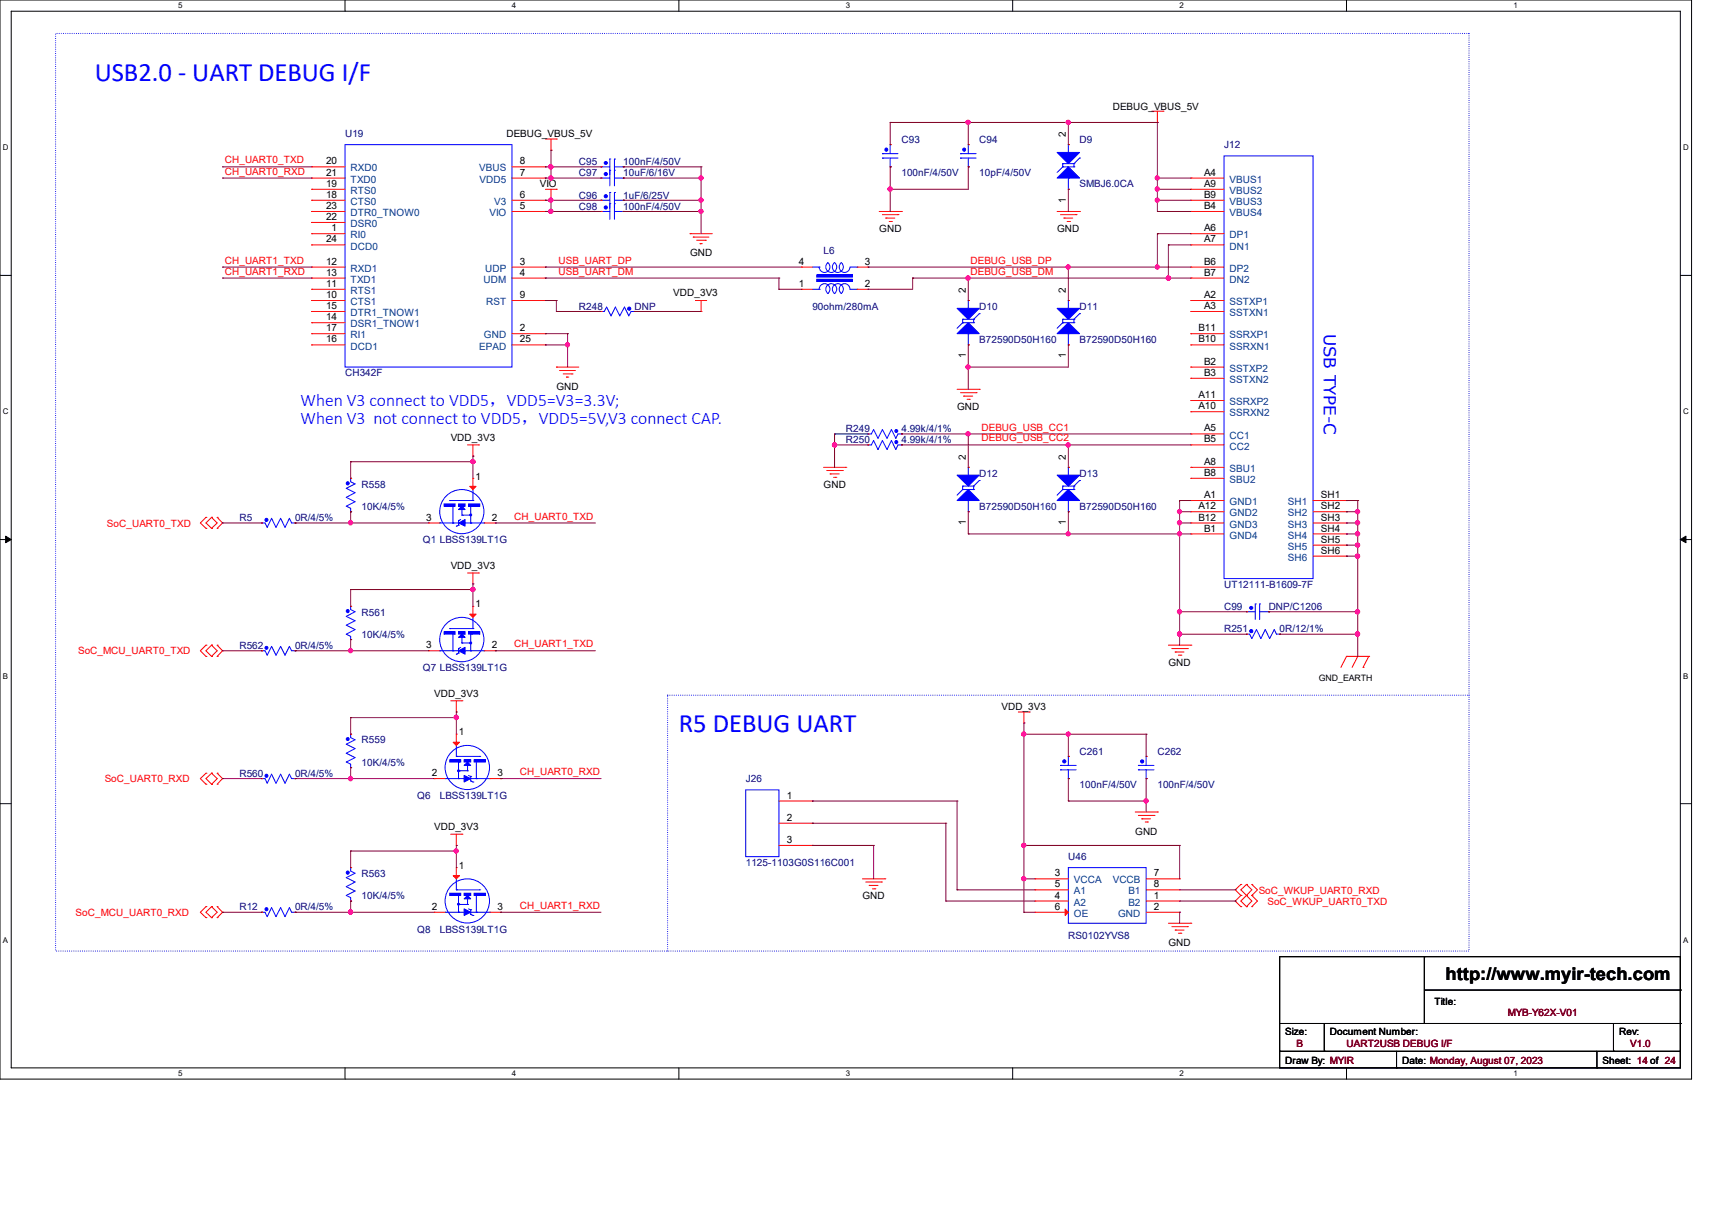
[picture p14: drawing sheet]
<svg xmlns="http://www.w3.org/2000/svg" width="297mm" height="210mm" viewBox="0 0 297 210" stroke-linecap="round" stroke-linejoin="round" font-family="sans-serif">
<defs><g id="words">
<g font-size="4.6" fill="#00f">
<text x="16.4" y="14.1">USB2.0 - UART DEBUG I/F</text>
<text x="117.8" y="127">R5 DEBUG UART</text>
</g>
<g font-size="3" fill="#00f">
<text x="52.2" y="70.5">When V3 connect to VDD5，VDD5=V3=3.3V;</text>
<text x="52.2" y="73.5">When V3 not connect to VDD5，VDD5=5V,V3 connect CAP.</text>
</g>
<text font-size="3" x="250.8" y="170">http://www.myir-tech.com</text>
<text font-size="2.9" fill="#00f" x="229.7" y="57.9" transform="rotate(90 229.7 57.9)">USB TYPE-C</text>
<g font-size="1.7" fill="#000080">
<text x="59.9" y="23.8">U19</text>
<text x="100.4" y="28.7">C95</text>
<text x="108.1" y="28.7">100nF/4/50V</text>
<text x="156.4" y="24.8">C93</text>
<text x="169.9" y="24.8">C94</text>
<text x="187.3" y="24.8">D9</text>
<text x="212.3" y="25.7">J12</text>
<text x="100.4" y="30.6">C97</text>
<text x="100.4" y="34.5">C96</text>
<text x="108.1" y="30.6">10uF/6/16V</text>
<text x="108.1" y="34.5">1uF/6/25V</text>
<text x="156.4" y="30.6">100nF/4/50V</text>
<text x="169.9" y="30.6">10pF/4/50V</text>
<text x="187.3" y="32.5">SMBJ6.0CA</text>
<text x="100.4" y="36.4">C98</text>
<text x="108.1" y="36.4">100nF/4/50V</text>
<text x="142.9" y="44.1">L6</text>
<text x="100.4" y="53.8">R248</text>
<text x="110.1" y="53.8">DNP</text>
<text x="140.9" y="53.8">90ohm/280mA</text>
<text x="169.9" y="53.8">D10</text>
<text x="187.3" y="53.8">D11</text>
<text x="169.9" y="59.5">B72590D50H160</text>
<text x="187.3" y="59.5">B72590D50H160</text>
<text x="59.9" y="65.3">CH342F</text>
<text x="146.7" y="76.9">R250</text>
<text x="146.7" y="75">R249</text>
<text x="156.4" y="76.9">4.99k/4/1%</text>
<text x="156.4" y="75">4.99k/4/1%</text>
<text x="169.9" y="82.7">D12</text>
<text x="187.3" y="82.7">D13</text>
<text x="62.7" y="84.6">R558</text>
<text x="62.7" y="88.5">10K/4/5%</text>
<text x="169.9" y="88.5">B72590D50H160</text>
<text x="187.3" y="88.5">B72590D50H160</text>
<text x="41.5" y="90.4">R5</text>
<text x="51.2" y="90.4">0R/4/5%</text>
<text x="73.4" y="94.3">Q1 LBSS139LT1G</text>
<text x="62.7" y="106.8">R561</text>
<text x="212.3" y="105.9">C99</text>
<text x="212.3" y="102">UT12111-B1609-7F</text>
<text x="220.1" y="105.9">DNP/C1206</text>
<text x="41.5" y="112.6">R562</text>
<text x="51.2" y="112.6">0R/4/5%</text>
<text x="62.7" y="110.7">10K/4/5%</text>
<text x="212.3" y="109.7">R251</text>
<text x="222" y="109.7">0R/12/1%</text>
<text x="73.4" y="116.5">Q7 LBSS139LT1G</text>
<text x="62.7" y="129">R559</text>
<text x="187.3" y="131">C261</text>
<text x="200.8" y="131">C262</text>
<text x="41.5" y="134.8">R560</text>
<text x="51.2" y="134.8">0R/4/5%</text>
<text x="62.7" y="132.9">10K/4/5%</text>
<text x="129.4" y="135.8">J26</text>
<text x="187.3" y="136.7">100nF/4/50V</text>
<text x="200.8" y="136.7">100nF/4/50V</text>
<text x="72.4" y="138.7">Q6</text>
<text x="76.3" y="138.7">LBSS139LT1G</text>
<text x="185.3" y="149.3">U46</text>
<text x="62.7" y="152.2">R563</text>
<text x="129.4" y="150.3">1125-1103G0S116C001</text>
<text x="41.5" y="158">R12</text>
<text x="51.2" y="158">0R/4/5%</text>
<text x="62.7" y="156">10K/4/5%</text>
<text x="72.4" y="161.8">Q8</text>
<text x="76.3" y="161.8">LBSS139LT1G</text>
<text x="185.3" y="163">RS0102YVS8</text>
</g>
<g font-size="1.7">
<text x="87.8" y="23.8">DEBUG_VBUS_5V</text>
<text x="184.9" y="23.7" transform="rotate(-90 184.9 23.7)">2</text>
<text x="193" y="19">DEBUG_VBUS_5V</text>
<text x="56.6" y="28.5">20</text>
<text x="90.2" y="28.5">8</text>
<text x="56.6" y="34.3">18</text>
<text x="56.6" y="32.4">19</text>
<text x="56.6" y="30.5">21</text>
<text x="90.2" y="34.3">6</text>
<text x="90.2" y="30.5">7</text>
<text x="93.6" y="32.5">VIO</text>
<text x="184.9" y="35.2" transform="rotate(-90 184.9 35.2)">1</text>
<text x="208.9" y="30.5">A4</text>
<text x="208.9" y="32.4">A9</text>
<text x="208.9" y="34.3">B9</text>
<text x="56.6" y="38.2">22</text>
<text x="56.6" y="36.3">23</text>
<text x="57.5" y="40.1">1</text>
<text x="90.2" y="36.3">5</text>
<text x="152.5" y="40.2">GND</text>
<text x="183.4" y="40.2">GND</text>
<text x="208.9" y="40.1">A6</text>
<text x="208.9" y="36.3">B4</text>
<text x="56.6" y="45.9">12</text>
<text x="56.6" y="47.8">13</text>
<text x="56.6" y="42.1">24</text>
<text x="90.2" y="45.9">3</text>
<text x="90.2" y="47.8">4</text>
<text x="119.7" y="44.5">GND</text>
<text x="138.6" y="45.9">4</text>
<text x="150" y="45.9">3</text>
<text x="208.9" y="42.1">A7</text>
<text x="208.9" y="47.8">B7</text>
<text x="208.9" y="45.9">B6</text>
<text x="56.6" y="51.7">10</text>
<text x="56.6" y="49.8">11</text>
<text x="56.6" y="53.6">15</text>
<text x="90.2" y="51.7">9</text>
<text x="116.8" y="51.4">VDD_3V3</text>
<text x="138.6" y="49.8">1</text>
<text x="150" y="49.8">2</text>
<text x="167.6" y="50.8" transform="rotate(-90 167.6 50.8)">2</text>
<text x="184.9" y="50.8" transform="rotate(-90 184.9 50.8)">2</text>
<text x="208.9" y="51.7">A2</text>
<text x="208.9" y="53.6">A3</text>
<text x="56.6" y="55.6">14</text>
<text x="56.6" y="59.4">16</text>
<text x="56.6" y="57.5">17</text>
<text x="90.2" y="57.5">2</text>
<text x="90.2" y="59.4">25</text>
<text x="207.9" y="57.5">B11</text>
<text x="207.9" y="59.4">B10</text>
<text x="167.6" y="62.2" transform="rotate(-90 167.6 62.2)">1</text>
<text x="184.9" y="62.2" transform="rotate(-90 184.9 62.2)">1</text>
<text x="208.9" y="65.2">B3</text>
<text x="208.9" y="63.3">B2</text>
<text x="96.5" y="67.6">GND</text>
<text x="166" y="71.1">GND</text>
<text x="207.9" y="69.1">A11</text>
<text x="207.9" y="71">A10</text>
<text x="78.2" y="76.5">VDD_3V3</text>
<text x="208.9" y="74.9">A5</text>
<text x="208.9" y="76.8">B5</text>
<text x="82.5" y="83.2">1</text>
<text x="167.6" y="79.8" transform="rotate(-90 167.6 79.8)">2</text>
<text x="184.9" y="79.8" transform="rotate(-90 184.9 79.8)">2</text>
<text x="208.9" y="80.7">A8</text>
<text x="208.9" y="82.6">B8</text>
<text x="142.9" y="84.6">GND</text>
<text x="207.9" y="88.4">A12</text>
<text x="208.9" y="86.4">A1</text>
<text x="229.2" y="86.4">SH1</text>
<text x="229.2" y="88.4">SH2</text>
<text x="74" y="90.3">3</text>
<text x="85.3" y="90.3">2</text>
<text x="167.6" y="91.1" transform="rotate(-90 167.6 91.1)">1</text>
<text x="184.9" y="91.1" transform="rotate(-90 184.9 91.1)">1</text>
<text x="207.9" y="90.3">B12</text>
<text x="208.9" y="92.2">B1</text>
<text x="229.2" y="90.3">SH3</text>
<text x="229.2" y="92.2">SH4</text>
<text x="229.2" y="94.2">SH5</text>
<text x="78.2" y="98.7">VDD_3V3</text>
<text x="229.2" y="96.1">SH6</text>
<text x="82.5" y="105.4">1</text>
<text x="74" y="112.5">3</text>
<text x="85.3" y="112.5">2</text>
<text x="202.7" y="115.5">GND</text>
<text x="75.3" y="120.9">VDD_3V3</text>
<text x="173.7" y="123.2">VDD_3V3</text>
<text x="79.6" y="127.6">1</text>
<text x="74.9" y="134.7">2</text>
<text x="86.3" y="134.7">3</text>
<text x="136.5" y="138.6">1</text>
<text x="136.5" y="142.5">2</text>
<text x="75.3" y="144.1">VDD_3V3</text>
<text x="136.5" y="146.3">3</text>
<text x="196.9" y="144.9">GND</text>
<text x="79.6" y="150.8">1</text>
<text x="183" y="154">5</text>
<text x="183" y="152.1">3</text>
<text x="183" y="156">4</text>
<text x="200.2" y="154">8</text>
<text x="200.2" y="152.1">7</text>
<text x="200.2" y="156">1</text>
<text x="74.9" y="157.9">2</text>
<text x="86.3" y="157.9">3</text>
<text x="149.6" y="156">GND</text>
<text x="183" y="157.9">6</text>
<text x="200.2" y="157.9">2</text>
<text x="202.7" y="164.2">GND</text>
<text x="223" y="179.6">Size:</text>
<text x="230.7" y="179.6">Document Number:</text>
<text x="248.8" y="174.4">Title:</text>
<text x="280.9" y="179.6">Rev:</text>
<text x="223" y="184.6">Draw By: MYIR</text>
<text x="243.2" y="184.6">Date: Monday, August 07, 2023</text>
<text x="278" y="184.6">Sheet: 14 of 24</text>
</g>
<g font-size="1.7" fill="#f00">
<text x="39" y="28.4">CH_UART0_TXD</text>
<text x="39" y="30.3">CH_UART0_RXD</text>
<text x="39" y="45.8">CH_UART1_TXD</text>
<text x="39" y="47.7">CH_UART1_RXD</text>
<text x="96.9" y="45.8">USB_UART_DP</text>
<text x="96.9" y="47.7">USB_UART_DM</text>
<text x="168.4" y="45.8">DEBUG_USB_DP</text>
<text x="168.4" y="47.7">DEBUG_USB_DM</text>
<text x="170.3" y="74.7">DEBUG_USB_CC1</text>
<text x="170.3" y="76.6">DEBUG_USB_CC2</text>
<text x="18.5" y="91.4">SoC_UART0_TXD</text>
<text x="89.2" y="90.2">CH_UART0_TXD</text>
<text x="13.5" y="113.6">SoC_MCU_UART0_TXD</text>
<text x="89.2" y="112.4">CH_UART1_TXD</text>
<text x="18.2" y="135.8">SoC_UART0_RXD</text>
<text x="90.2" y="134.5">CH_UART0_RXD</text>
<text x="218.4" y="155.1">SoC_WKUP_UART0_RXD</text>
<text x="13.1" y="159">SoC_MCU_UART0_RXD</text>
<text x="90.2" y="157.7">CH_UART1_RXD</text>
<text x="219.9" y="157">SoC_WKUP_UART0_TXD</text>
</g>
<g font-size="1.7" fill="#004080">
<text x="60.8" y="29.8">RXD0</text>
<text x="83.1" y="29.8">VBUS</text>
<text x="60.8" y="35.6">CTS0</text>
<text x="60.8" y="33.7">RTS0</text>
<text x="60.8" y="31.7">TXD0</text>
<text x="83.2" y="31.7">VDD5</text>
<text x="85.7" y="35.6">V3</text>
<text x="213.3" y="31.7">VBUS1</text>
<text x="213.3" y="33.7">VBUS2</text>
<text x="213.3" y="35.6">VBUS3</text>
<text x="60.8" y="41.4">RI0</text>
<text x="60.8" y="39.4">DSR0</text>
<text x="60.8" y="37.5">DTR0_TNOW0</text>
<text x="84.9" y="37.5">VIO</text>
<text x="213.3" y="41.4">DP1</text>
<text x="213.3" y="37.5">VBUS4</text>
<text x="60.8" y="47.2">RXD1</text>
<text x="60.8" y="43.3">DCD0</text>
<text x="84.2" y="47.2">UDP</text>
<text x="213.3" y="43.3">DN1</text>
<text x="213.3" y="47.2">DP2</text>
<text x="60.8" y="53">CTS1</text>
<text x="60.8" y="51">RTS1</text>
<text x="60.8" y="49.1">TXD1</text>
<text x="83.9" y="49.1">UDM</text>
<text x="84.3" y="53">RST</text>
<text x="213.3" y="49.1">DN2</text>
<text x="213.3" y="53">SSTXP1</text>
<text x="60.8" y="56.8">DSR1_TNOW1</text>
<text x="60.8" y="54.9">DTR1_TNOW1</text>
<text x="60.8" y="58.7">RI1</text>
<text x="83.9" y="58.7">GND</text>
<text x="213.3" y="54.9">SSTXN1</text>
<text x="213.3" y="58.7">SSRXP1</text>
<text x="60.8" y="60.7">DCD1</text>
<text x="83.1" y="60.7">EPAD</text>
<text x="213.3" y="64.5">SSTXP2</text>
<text x="213.3" y="60.7">SSRXN1</text>
<text x="213.3" y="66.5">SSTXN2</text>
<text x="213.3" y="70.3">SSRXP2</text>
<text x="213.3" y="76.1">CC1</text>
<text x="213.3" y="72.3">SSRXN2</text>
<text x="213.3" y="81.9">SBU1</text>
<text x="213.3" y="83.8">SBU2</text>
<text x="213.3" y="78">CC2</text>
<text x="213.3" y="87.7">GND1</text>
<text x="213.3" y="89.6">GND2</text>
<text x="223.4" y="87.7">SH1</text>
<text x="223.4" y="89.6">SH2</text>
<text x="213.3" y="91.6">GND3</text>
<text x="213.3" y="93.5">GND4</text>
<text x="223.4" y="91.6">SH3</text>
<text x="223.4" y="93.5">SH4</text>
<text x="223.4" y="95.4">SH5</text>
<text x="223.4" y="97.3">SH6</text>
<text x="186.3" y="155.2">A1</text>
<text x="186.3" y="153.3">VCCA</text>
<text x="193" y="153.3">VCCB</text>
<text x="195.7" y="155.2">B1</text>
<text x="186.3" y="159.1">OE</text>
<text x="186.3" y="157.2">A2</text>
<text x="194" y="159.1">GND</text>
<text x="195.7" y="157.2">B2</text>
</g>
<g font-size="1.7" fill="#800000">
<text x="261.6" y="176.3">MYB-Y62X-V01</text>
<text x="224.9" y="181.7">B</text>
<text x="233.6" y="181.7">UART2USB DEBUG III///F</text>
<text x="233.6" y="181.7">UART2USB DEBUG</text>
<text x="250.9" y="181.7">F</text>
<text x="282.8" y="181.7">V1.0</text>
</g>
<text font-size="1.5" x="228.8" y="118.2">GND_EARTH</text>
<g font-size="1.4">
<text x="30.9" y="1.4">5</text>
<text x="88.8" y="1.4">4</text>
<text x="146.7" y="1.4">3</text>
<text x="204.6" y="1.4">2</text>
<text x="262.6" y="1.4">1</text>
<text x=".5" y="26.1">D</text>
<text x="292" y="26.1">D</text>
<text x=".5" y="71.9">C</text>
<text x="292" y="71.9">C</text>
<text x=".5" y="117.8">B</text>
<text x="292" y="117.8">B</text>
<text x=".5" y="163.6">A</text>
<text x="292" y="163.6">A</text>
<text x="30.9" y="186.8">5</text>
<text x="88.8" y="186.8">4</text>
<text x="146.7" y="186.8">3</text>
<text x="204.6" y="186.8">2</text>
<text x="262.6" y="186.8">1</text>
</g>
</g></defs>
<g fill="none" stroke="#000" stroke-width=".17">
<path d="M0 0h293.5v187.3h-293.5zM1.9 1.9h289.6v183.4h-289.6zM59.9 0v1.9M117.8 0v1.9M175.7 0v1.9M233.6 0v1.9M0 47.8h1.9M291.5 47.8h2M0 93.6h1.9M1 93l.9 .6-.9 .6zM291.5 93.6l1-.6v1.2zM291.5 93.6h2"/>
<path d="M0 139.5h1.9M291.5 139.5h2M222 166h69.5v19.3h-69.5zM222 177.6h69.5M229.7 177.6v4.9M247.1 166h.1M247.1 166v11.6M247.1 171.8h44.4M279.9 177.6v4.9M291.5 177.6h.1M291.5 171.8h.1M59.9 185.3v2"/>
<path d="M117.8 185.3v2M175.7 185.3v2M222 182.5h.1M222 182.5h69.5M229.7 182.5h.1M233.6 185.3v2M242.3 185.3h.1M242.3 182.5v2.8M277 185.3h.1M277 182.5v2.8M279.9 182.5h.1"/>
</g>
<path d="M1 93l.9 .6-.9 .6zM291.5 93.6l1-.6v1.2z" fill="#000"/>
<path d="M9.7 5.8h245.1v159.3h-245.1zM115.8 120.6h.1M115.8 120.6h139M254.8 120.6h.1M115.8 165.1v-44.5" fill="none" stroke="#00f" stroke-width=".17" stroke-dasharray="0 .3"/>
<g fill="none" stroke="#f00" stroke-width=".17">
<path d="M199.8 19.3h2M200.8 19.3v2M201.8 19.3h.1M94.6 32.9h1.9M94.6 24.1h1.9M95.6 34.8h.1M95.6 26.1h.1M95.6 24.1v2M95.6 32.9v1.9M96.5 32.9h.1M96.5 24.1h.1M152.5 36.7h3.9"/>
<path d="M153.1 37.3h2.7M153.7 37.8h.1M153.7 37.8h1.5M154.3 38.4h.3M154.6 38.4h.1M155.8 37.3h.1M156.4 36.7h.1M183.4 36.7h3.9M184 37.3h2.7M184.6 37.8h.1M184.6 37.8h1.5M185.1 38.4h.4"/>
<path d="M185.5 38.4h.1M186.7 37.3h.1M187.3 36.7h.1M200.8 21.3h.1M119.7 40.6h.1M119.7 40.6h3.9M120.3 41.1h.1M120.3 41.1h2.7M120.6 52.2h.1M120.6 52.2h2M120.9 41.7h1.5M121.5 42.3h.1"/>
<path d="M121.5 42.3h.3M121.6 54.1h.1M121.6 52.2v1.9M122.4 41.7h.1M81.1 77.2h1.9M82 79.2h.1M82 77.2v2M83 77.2h.1M96.5 63.7h.1M96.5 63.7h3.9M97.1 64.3h.1M97.1 64.3h2.7"/>
<path d="M97.7 64.9h1.5M98.3 65.4h.1M98.3 65.4h.4M99.2 64.9h.1M166 67.6h3.9M166.6 68.2h2.7M167.2 68.7h.1M167.2 68.7h1.5M167.8 69.3h.3M168.1 69.3h.1M169.3 68.2h.1M169.9 67.6h.1"/>
<path d="M35.7 89.8h.1M35.7 91.7h.1M35.7 89.8l-.9 1 .9 .9M36.7 91.7h.1M36.7 89.8h.1M36.7 89.8l1 1-1 .9M36.7 89.8l-1 1 1 .9M37.7 89.8h.1M37.7 91.7h.1M37.7 89.8l.9 1-.9 .9M81.1 99.4h1.9M82 99.4v1.9"/>
<path d="M83 99.4h.1M142.9 81.1h3.8M143.4 81.7h2.7M144 82.3h.1M144 82.3h1.6M144.6 82.8h.4M145 82.8h.1M146.1 81.7h.1M146.7 81.1h.1M35.7 112h.1M35.7 113.9h.1M35.7 112l-.9 .9 .9 1"/>
<path d="M36.7 113.9h.1M36.7 112h.1M36.7 112l1 .9-1 1M36.7 112l-1 .9 1 1M37.7 112h.1M37.7 113.9h.1M37.7 112l.9 .9-.9 1M82 101.3h.1M202.7 112h3.9M203.3 112.6h2.7M203.9 113.2h.1M203.9 113.2h1.5"/>
<path d="M204.4 113.7h.5M204.9 113.7h.1M206 112.6h.1M206.6 112h.1M233.6 113.9h.1M233.6 113.9l-1 1.9M233.6 113.9h3.8M235.5 113.9h.1M235.5 113.9l-.9 1.9M236.5 115.8h.1M237.4 113.9h.1M237.4 113.9l-.9 1.9"/>
<path d="M35.7 134.2h.1M35.7 136.1h.1M35.7 134.2l-.9 .9 .9 1M36.7 136.1h.1M36.7 134.2h.1M36.7 134.2l1 .9-1 1M36.7 134.2l-1 .9 1 1M37.7 134.2h.1M37.7 136.1h.1M37.7 134.2l.9 .9-.9 1M78.2 121.6h1.9M79.2 123.6h.1"/>
<path d="M79.2 121.6v2M80.1 121.6h.1M176.7 123.6h1.9M177.6 125.5h.1M177.6 123.6v1.9M178.6 123.6h.1M35.7 157.4h.1M35.7 159.3h.1M35.7 157.4l-.9 .9 .9 1M36.7 159.3h.1M36.7 157.4h.1M36.7 157.4l1 .9-1 1"/>
<path d="M36.7 157.4l-1 .9 1 1M37.7 157.4h.1M37.7 159.3h.1M37.7 157.4l.9 .9-.9 1M78.2 144.8h1.9M79.2 146.7h.1M79.2 144.8v1.9M80.1 144.8h.1M149.6 152.5h3.9M150.2 153.1h2.7M150.8 153.7h.1M150.8 153.7h1.5"/>
<path d="M151.3 154.3h.5M151.8 154.3h.1M152.9 153.1h.1M153.5 152.5h.1M196.9 140.9h3.9M197.5 141.5h2.7M198.1 142.1h.1M198.1 142.1h1.5M198.7 142.7h.4M199.1 142.7h.1M200.2 141.5h.1M200.8 140.9h.1"/>
<path d="M215.3 153.5h.1M215.3 155.4h.1M215.3 157.4h.1M215.3 153.5l-1 .9 1 1M215.3 155.4l-1 1 1 1M216.2 155.4h.1M216.2 153.5h.1M216.2 157.4h.1M216.2 153.5l-.9 .9 .9 1M216.2 153.5l1 .9-1 1M216.2 155.4l-.9 1 .9 1M216.2 155.4l1 1-1 1"/>
<path d="M217.2 153.5h.1M217.2 155.4h.1M217.2 157.4h.1M217.2 153.5l.9 .9-.9 1M217.2 155.4l.9 1-.9 1M202.7 160.2h3.9M203.3 160.8h2.7M203.9 161.4h.1M203.9 161.4h1.5M204.4 162h.5M204.9 162h.1M206 160.8h.1"/>
<path d="M206.6 160.2h.1"/>
</g>
<path d="M104.3 36.7h.1M104.3 36.7h1.5M105.8 35.3h.1M105.8 35.3v2.8M106.6 35.3h.1M106.6 35.3v2.8M106.6 36.7h1.5M108.1 36.7h.1" fill="none" stroke="#00f" stroke-width=".17"/>
<circle cx="105.1" cy="36" r=".28" fill="#00f"/>
<circle cx="105.1" cy="36" r=".28" fill="none" stroke="#00f" stroke-width=".17"/>
<path d="M104.3 36.7h.1M108.1 36.7h.1" fill="none" stroke="#f00" stroke-width=".17"/>
<path d="M183.4 26.5h3.9l-2 1.9z" fill="#00f"/>
<path d="M183.4 26.5h3.9l-2 1.9z" fill="none" stroke="#00f" stroke-width=".17"/>
<path d="M185.3 29l2 1.9h-3.9z" fill="#00f"/>
<g fill="none" stroke="#00f" stroke-width=".17">
<path d="M184.4 29h.1M184.4 28.4h.1M184.4 29l-1 .9M184.4 29h1.9M184.4 28.4h1.9M184.4 28.4v.6M185.3 29l2 1.9h-3.9zM185.3 30.9h.1M185.3 25.1h.1M185.3 25.1v1.4M185.3 30.9v2M186.3 29h.1"/>
<path d="M186.3 28.4h.1M186.3 28.4v.6M187.3 27.4h.1M187.3 27.4l-1 1M216.2 106.2h.1M216.2 106.2h1.6M217.8 104.8h.1M217.8 104.8v2.7M218.5 104.8h.1M218.5 104.8v2.7M218.5 106.2h1.6M220.1 106.2h.1"/>
</g>
<path d="M185.3 32.9h.1M185.3 25.1h.1" fill="none" stroke="#f00" stroke-width=".17"/>
<circle cx="217.1" cy="105.5" r=".27" fill="#00f"/>
<g fill="none" stroke="#00f" stroke-width=".17">
<path d="M60.8 111h.1M60.8 105.2h.1M60.8 105.2v.6l.8 .4-1.5 .8 1.5 .7-1.5 .8 1.5 .8-1.5 .8 .7 .3v.6"/>
<circle cx="217.1" cy="105.5" r=".27"/>
</g>
<path d="M216.2 106.2h.1M220.1 106.2h.1" fill="none" stroke="#f00" stroke-width=".17"/>
<circle cx="60.3" cy="106.1" r=".27" fill="#00f"/>
<g fill="none" stroke="#00f" stroke-width=".17">
<path d="M60.8 156.4h.1M60.8 150.6h.1M60.8 150.6v.6l.8 .4-1.5 .7 1.5 .8-1.5 .8 1.5 .7-1.5 .8 .7 .4v.6"/>
<circle cx="60.3" cy="106.1" r=".27"/>
</g>
<path d="M60.8 105.2h.1M60.8 111h.1" fill="none" stroke="#f00" stroke-width=".17"/>
<circle cx="60.3" cy="151.4" r=".27" fill="#00f"/>
<g fill="none" stroke="#00f" stroke-width=".17">
<path d="M150.6 77.2h.1M150.6 77.2h.6l.4-.7 .7 1.5 .8-1.5 .8 1.5 .7-1.5 .8 1.5 .4-.8h.6M156.4 77.2h.1"/>
<circle cx="60.3" cy="151.4" r=".27"/>
</g>
<path d="M60.8 150.6h.1M60.8 156.4h.1" fill="none" stroke="#f00" stroke-width=".17"/>
<circle cx="155.5" cy="76.7" r=".27" fill="#00f"/>
<g fill="none" stroke="#00f" stroke-width=".17">
<path d="M45.4 90.8h.1M45.4 90.8h.6l.4 .7 .7-1.5 .8 1.5 .8-1.5 .7 1.5 .8-1.5 .4 .8h.6M51.2 90.8h.1"/>
<circle cx="155.5" cy="76.7" r=".27"/>
</g>
<path d="M150.6 77.2h.1M156.4 77.2h.1" fill="none" stroke="#f00" stroke-width=".17"/>
<circle cx="46.2" cy="90.2" r=".27" fill="#00f"/>
<circle cx="46.2" cy="90.2" r=".27" fill="none" stroke="#00f" stroke-width=".17"/>
<path d="M45.4 90.8h.1M51.2 90.8h.1" fill="none" stroke="#f00" stroke-width=".17"/>
<path d="M183.4 53.5h3.9l-2 1.9z" fill="#00f"/>
<path d="M183.4 53.5h3.9l-2 1.9z" fill="none" stroke="#00f" stroke-width=".17"/>
<path d="M183.4 57.9l1.9-1.9 2 1.9z" fill="#00f"/>
<g fill="none" stroke="#00f" stroke-width=".17">
<path d="M183.4 57.9l1.9-1.9 2 1.9zM184.4 56h.1M184.4 55.4h.1M184.4 56l-1 1M184.4 56h1.9M184.4 55.4h1.9M184.4 55.4v.6M185.3 57.9h.1M185.3 52.2h.1M185.3 52.2v1.3M185.3 57.9v2M186.3 56h.1"/>
<path d="M186.3 55.4h.1M186.3 55.4v.6M187.3 54.4h.1M187.3 54.4l-1 1M45.4 135.1h.1M45.4 135.1h.6l.4 .8 .7-1.5 .8 1.5 .8-1.5 .7 1.5 .8-1.5 .4 .7h.6M51.2 135.1h.1"/>
</g>
<path d="M185.3 59.9h.1M185.3 52.2h.1" fill="none" stroke="#f00" stroke-width=".17"/>
<circle cx="46.2" cy="134.6" r=".27" fill="#00f"/>
<g fill="none" stroke="#00f" stroke-width=".17">
<path d="M153.1 27.4h.1M153.1 26.7h.1M153.1 27.4h2.7M153.1 26.7h2.7M154.4 25.1h.1M154.4 29h.1M154.4 25.1v1.6M154.4 27.4v1.6"/>
<circle cx="46.2" cy="134.6" r=".27"/>
</g>
<path d="M45.4 135.1h.1M51.2 135.1h.1" fill="none" stroke="#f00" stroke-width=".17"/>
<circle cx="153.7" cy="26" r=".27" fill="#00f"/>
<g fill="none" stroke="#00f" stroke-width=".17">
<path d="M45.4 112.9h.1M45.4 112.9h.6l.4 .8 .7-1.5 .8 1.5 .8-1.5 .7 1.5 .8-1.5 .4 .7h.6M51.2 112.9h.1"/>
<circle cx="153.7" cy="26" r=".27"/>
</g>
<path d="M154.4 25.1h.1M154.4 29h.1" fill="none" stroke="#f00" stroke-width=".17"/>
<circle cx="46.2" cy="112.4" r=".25" fill="#00f"/>
<g fill="none" stroke="#00f" stroke-width=".17">
<path d="M45.4 158.3h.1M45.4 158.3h.6l.4 .8 .7-1.6 .8 1.6 .8-1.6 .7 1.6 .8-1.6 .4 .8h.6M51.2 158.3h.1"/>
<circle cx="46.2" cy="112.4" r=".25"/>
</g>
<path d="M45.4 112.9h.1M51.2 112.9h.1" fill="none" stroke="#f00" stroke-width=".17"/>
<circle cx="46.2" cy="157.8" r=".27" fill="#00f"/>
<g fill="none" stroke="#00f" stroke-width=".17">
<path d="M104.3 30.9h.1M104.3 30.9h1.5M105.8 29.5h.1M105.8 29.5v2.8M106.6 29.5h.1M106.6 29.5v2.8M106.6 30.9h1.5M108.1 30.9h.1"/>
<circle cx="46.2" cy="157.8" r=".27"/>
</g>
<path d="M45.4 158.3h.1M51.2 158.3h.1" fill="none" stroke="#f00" stroke-width=".17"/>
<circle cx="105.1" cy="30.2" r=".28" fill="#00f"/>
<g fill="none" stroke="#00f" stroke-width=".17">
<path d="M150.6 75.3h.1M150.6 75.3h.6l.4-.8 .7 1.6 .8-1.6 .8 1.6 .7-1.6 .8 1.6 .4-.8h.6M156.4 75.3h.1"/>
<circle cx="105.1" cy="30.2" r=".28"/>
</g>
<path d="M104.3 30.9h.1M108.1 30.9h.1" fill="none" stroke="#f00" stroke-width=".17"/>
<circle cx="155.5" cy="74.8" r=".25" fill="#00f"/>
<g fill="none" stroke="#00f" stroke-width=".17">
<path d="M197.5 133.6h.1M197.5 132.8h.1M197.5 133.6h2.7M197.5 132.8h2.7M198.8 131.3h.1M198.8 135.1h.1M198.8 131.3v1.5M198.8 133.6v1.5"/>
<circle cx="155.5" cy="74.8" r=".25"/>
</g>
<path d="M150.6 75.3h.1M156.4 75.3h.1" fill="none" stroke="#f00" stroke-width=".17"/>
<circle cx="198.1" cy="132.1" r=".28" fill="#00f"/>
<g fill="none" stroke="#00f" stroke-width=".17">
<path d="M104.3 29h.1M104.3 29h1.5M105.8 27.6h.1M105.8 27.6v2.7M106.6 27.6h.1M106.6 27.6v2.7M106.6 29h1.5M108.1 29h.1M140.9 50.2h1.2M140.9 46.4h1.2M141.7 47.7h6.2v.4h-6.2zM141.7 48.5h6.2v.4h-6.2z"/>
<path d="M142.1 50.2a.94 .94 0 0 1 1.4-.9 .94 .94 0 0 1 .1 1.6M142.1 50.2h.1M142.1 46.4a.94 .94 0 0 0 1.4 .8 .94 .94 0 0 0 .1-1.6 .95 .95 0 0 0-.1 1.4 .95 .95 0 0 0 1.4 0 .95 .95 0 0 0-.1-1.4 .95 .95 0 0 0-.1 1.4 .95 .95 0 0 0 1.3 0 .95 .95 0 0 0 0-1.4 .93 .93 0 0 0 .1 1.6 .93 .93 0 0 0 1.3-.8M142.1 46.4h.1M145.9 50.9a.96 .96 0 0 0 .1-1.4 .96 .96 0 0 0-1.4 .1 .96 .96 0 0 0 .2 1.4 .95 .95 0 0 0 .1-1.5 .95 .95 0 0 0-1.4 0 .95 .95 0 0 0 .1 1.5M147.4 50.2a.94 .94 0 0 0-1.3-.9 .94 .94 0 0 0-.1 1.7M147.5 50.2h1.2M147.5 46.4h1.2M148.7 50.2h.1M148.7 46.4h.1"/>
<circle cx="198.1" cy="132.1" r=".28"/>
</g>
<path d="M139 50.2h.1M139 46.4h.1M139 50.2h1.9M139 46.4h1.9M148.7 50.2h1.9M148.7 46.4h1.9M150.6 50.2h.1M150.6 46.4h.1M198.8 131.3h.1M198.8 135.1h.1" fill="none" stroke="#f00" stroke-width=".17"/>
<path d="M141.7 47.9h6.2M141.7 48.7h6.2" fill="none" stroke="#00f" stroke-width=".38"/>
<circle cx="105.1" cy="28.3" r=".27" fill="#00f"/>
<circle cx="105.1" cy="28.3" r=".27" fill="none" stroke="#00f" stroke-width=".17"/>
<path d="M104.3 29h.1M108.1 29h.1" fill="none" stroke="#f00" stroke-width=".17"/>
<path d="M79.5 88.4l.6-.6 .6 .6z" fill="#00f"/>
<path d="M79.5 88.4l.6-.6 .6 .6z" fill="none" stroke="#00f" stroke-width=".17"/>
<circle cx="81.7" cy="89.4" r=".17" fill="#00f"/>
<g fill="none" stroke="#00f" stroke-width=".17">
<path d="M76.3 90.8h.1M76.3 90.8h2.3M78 86.9h.1M78 86.9h4M78.6 90.8h.1M78.6 87.8v3M80.1 89.4h.1M80.1 88.4v1M80.1 89.4h1.4M81.5 89.4h.1M81.7 87.8h.1M81.7 90.8h.1"/>
<path d="M81.7 87.8v1.4M81.7 89.6v1.2M81.7 90.8h2.3M82 86.9h.1M82 85v1.9M84 90.8h.1"/>
<circle cx="80.1" cy="88.8" r="3.8"/>
<circle cx="81.7" cy="89.4" r=".17"/>
</g>
<path d="M77 87.5h2v.3h-2z" fill-rule="evenodd" fill="#00f"/>
<path d="M77 87.5h2v.3h-2z" fill="none" stroke="#00f" stroke-width=".17"/>
<path d="M81.3 87.5h1.9v.3h-1.9z" fill-rule="evenodd" fill="#00f"/>
<path d="M81.3 87.5h1.9v.3h-1.9z" fill="none" stroke="#00f" stroke-width=".17"/>
<path d="M79.5 87.5h1.2v.3h-1.2z" fill-rule="evenodd" fill="#00f"/>
<path d="M79.5 87.5h1.2v.3h-1.2z" fill="none" stroke="#00f" stroke-width=".17"/>
<path d="M79.5 90.8l1.2-.6v1.1z" fill-rule="evenodd" fill="#00f"/>
<path d="M78.6 90.8h.1M78.6 90.8h.9M79.2 91.3h.1M79.5 90.8l1.2-.6v1.1zM79.5 90.3h.1M79.5 91.1h.1M79.5 90.3v.8M79.5 91.1l-.3 .2M79.9 90.2l-.4 .1M80.7 90.8h1M81.7 90.8h.1" fill="none" stroke="#00f" stroke-width=".17"/>
<path d="M81.5 84.4h1.1l-.6 .6z" fill="#f00"/>
<path d="M74.3 90.8h.1M74.3 90.8h2M81.5 84.4h1.1l-.6 .6zM82 83h.1M82 83v2M84 90.8h1.9M85.9 90.8h.1" fill="none" stroke="#f00" stroke-width=".17"/>
<path d="M80.5 132.8l.6-.6 .6 .6z" fill="#00f"/>
<path d="M80.5 132.8l.6-.6 .6 .6z" fill="none" stroke="#00f" stroke-width=".17"/>
<circle cx="79.5" cy="133.8" r=".17" fill="#00f"/>
<g fill="none" stroke="#00f" stroke-width=".17">
<path d="M77.2 135.1h.1M77.2 135.1h2.3M79.2 131.3h.1M79.2 129.4v1.9M79.2 131.3h4M79.5 132.2h.1M79.5 135.1h.1M79.5 132.2v1.4M79.5 134v1.1M79.8 133.8h.1M79.8 133.8h1.3M81.1 133.8h.1"/>
<path d="M81.1 132.8v1M82.6 135.1h.1M82.6 135.1h2.4M82.6 132.2v2.9M83.2 131.3h.1M85 135.1h.1"/>
<circle cx="79.5" cy="133.8" r=".17"/>
<circle cx="81.1" cy="133.2" r="3.8"/>
</g>
<path d="M82.3 131.9h1.9v.3h-1.9z" fill-rule="evenodd" fill="#00f"/>
<path d="M82.3 131.9h1.9v.3h-1.9z" fill="none" stroke="#00f" stroke-width=".17"/>
<path d="M78 131.9h1.9v.3h-1.9z" fill-rule="evenodd" fill="#00f"/>
<path d="M78 131.9h1.9v.3h-1.9z" fill="none" stroke="#00f" stroke-width=".17"/>
<path d="M80.5 131.9h1.2v.3h-1.2z" fill-rule="evenodd" fill="#00f"/>
<path d="M80.5 131.9h1.2v.3h-1.2z" fill="none" stroke="#00f" stroke-width=".17"/>
<path d="M80.5 134.6l1.2 .5-1.2 .6z" fill-rule="evenodd" fill="#00f"/>
<path d="M79.5 135.1h.1M79.5 135.1h1M80.5 134.6l1.2 .5-1.2 .6zM81.3 134.6l.4 .1M81.7 134.7h.1M81.7 135.6h.1M81.7 134.7v.9M81.7 135.6l.3 .1M81.7 135.1h.9M82 135.7h.1M82.6 135.1h.1" fill="none" stroke="#00f" stroke-width=".17"/>
<path d="M78.6 128.8h1.1l-.5 .6z" fill="#f00"/>
<path d="M75.3 135.1h.1M75.3 135.1h1.9M78.6 128.8h1.1l-.5 .6zM79.2 127.4h.1M79.2 127.4v2M85 135.1h1.9M86.9 135.1h.1" fill="none" stroke="#f00" stroke-width=".17"/>
<path d="M166 82.5h3.9l-1.9 1.9z" fill="#00f"/>
<path d="M166 82.5h3.9l-1.9 1.9z" fill="none" stroke="#00f" stroke-width=".17"/>
<path d="M166 86.9l2-1.9 1.9 1.9z" fill="#00f"/>
<g fill="none" stroke="#00f" stroke-width=".17">
<path d="M59.9 25.1h28.9v38.6h-28.9zM166 86.9l2-1.9 1.9 1.9zM167 85h.1M167 84.4h.1M167 85l-1 .9M167 85h1.9M167 84.4h1.9M167 84.4v.6M168 86.9h.1M168 81.1h.1M168 81.1v1.4M168 86.9v1.9"/>
<path d="M168.9 85h.1M168.9 84.4h.1M168.9 84.4v.6M169.9 83.4h.1M169.9 83.4l-1 1"/>
</g>
<g fill="none" stroke="#f00" stroke-width=".17">
<path d="M54.1 34.8h.1M54.1 32.9h.1M54.1 29h.1M54.1 30.9h.1M54.1 38.6h.1M54.1 36.7h.1M54.1 36.7h5.8M54.1 34.8h5.8M54.1 30.9h5.8M54.1 29h5.8M54.1 32.9h5.8M54.1 38.6h5.8"/>
<path d="M88.8 36.7h5.8M88.8 34.8h5.8M88.8 30.9h5.8M88.8 29h5.8M94.6 36.7h.1M94.6 34.8h.1M94.6 30.9h.1M94.6 29h.1M54.1 40.6h.1M54.1 52.2h.1M54.1 50.2h.1M54.1 46.4h.1"/>
<path d="M54.1 48.3h.1M54.1 56h.1M54.1 54.1h.1M54.1 59.9h.1M54.1 57.9h.1M54.1 42.5h.1M54.1 40.6h5.8M54.1 57.9h5.8M54.1 46.4h5.8M54.1 48.3h5.8M54.1 52.2h5.8M54.1 50.2h5.8"/>
<path d="M54.1 56h5.8M54.1 54.1h5.8M54.1 59.9h5.8M54.1 42.5h5.8M88.8 57.9h5.8M88.8 46.4h5.8M88.8 48.3h5.8M88.8 52.2h5.8M88.8 59.9h5.8M94.6 57.9h.1M94.6 46.4h.1M94.6 48.3h.1"/>
<path d="M94.6 52.2h.1M94.6 59.9h.1M168 88.8h.1M168 81.1h.1"/>
</g>
<path d="M79.5 110.6l.6-.5 .6 .5z" fill="#00f"/>
<path d="M79.5 110.6l.6-.5 .6 .5z" fill="none" stroke="#00f" stroke-width=".17"/>
<circle cx="81.7" cy="111.6" r=".17" fill="#00f"/>
<g fill="none" stroke="#00f" stroke-width=".17">
<path d="M76.3 112.9h.1M76.3 112.9h2.3M78 109.1h.1M78 109.1h4M78.6 112.9h.1M78.6 110.1v2.8M80.1 111.6h.1M80.1 110.6v1M80.1 111.6h1.4M81.5 111.6h.1M81.7 110.1h.1M81.7 112.9h.1"/>
<path d="M81.7 110.1v1.3M81.7 111.8v1.1M81.7 112.9h2.3M82 109.1h.1M82 107.1v2M84 112.9h.1"/>
<circle cx="80.1" cy="111" r="3.8"/>
<circle cx="81.7" cy="111.6" r=".17"/>
</g>
<path d="M77 109.6h2v.5h-2z" fill-rule="evenodd" fill="#00f"/>
<path d="M77 109.6h2v.5h-2z" fill="none" stroke="#00f" stroke-width=".17"/>
<path d="M81.3 109.6h1.9v.5h-1.9z" fill-rule="evenodd" fill="#00f"/>
<path d="M81.3 109.6h1.9v.5h-1.9z" fill="none" stroke="#00f" stroke-width=".17"/>
<path d="M79.5 109.6h1.2v.5h-1.2z" fill-rule="evenodd" fill="#00f"/>
<path d="M79.5 109.6h1.2v.5h-1.2z" fill="none" stroke="#00f" stroke-width=".17"/>
<path d="M79.5 112.9l1.2-.5v1.1z" fill-rule="evenodd" fill="#00f"/>
<path d="M78.6 112.9h.1M78.6 112.9h.9M79.2 113.5h.1M79.5 112.9l1.2-.5v1.1zM79.5 112.6h.1M79.5 113.3h.1M79.5 112.6v.7M79.5 113.3l-.3 .2M79.9 112.4l-.4 .2M80.7 112.9h1M81.7 112.9h.1" fill="none" stroke="#00f" stroke-width=".17"/>
<path d="M81.5 106.6h1.1l-.6 .5z" fill="#f00"/>
<g fill="none" stroke="#f00" stroke-width=".17">
<path d="M74.3 112.9h.1M74.3 112.9h2M81.5 106.6h1.1l-.6 .5zM82 105.2h.1M82 105.2v1.9M84 112.9h1.9M85.9 112.9h.1M179.5 154.4h.1M179.5 152.5h.1M179.5 154.4h5.8M179.5 152.5h5.8M198.8 154.4h5.8"/>
<path d="M198.8 152.5h5.8M204.6 154.4h.1M204.6 152.5h.1"/>
</g>
<path d="M185.3 150.6h13.5v9.6h-13.5z" fill="none" stroke="#00f" stroke-width=".17"/>
<path d="M184.8 157.8l.5 .5-.5 .6z" fill="#f00"/>
<g fill="none" stroke="#f00" stroke-width=".17">
<path d="M206.6 30.9h.1M206.6 32.9h.1M206.6 34.8h.1M206.6 36.7h.1M206.6 30.9h5.7M206.6 32.9h5.7M206.6 34.8h5.7M206.6 36.7h5.7M206.6 40.6h.1M206.6 42.5h.1M206.6 48.3h.1M206.6 46.4h.1"/>
<path d="M206.6 52.2h.1M206.6 54.1h.1M206.6 57.9h.1M206.6 59.9h.1M206.6 40.6h5.7M206.6 42.5h5.7M206.6 48.3h5.7M206.6 46.4h5.7M206.6 52.2h5.7M206.6 54.1h5.7M206.6 57.9h5.7M206.6 59.9h5.7"/>
<path d="M206.6 75.3h.1M206.6 77.2h.1M206.6 65.7h.1M206.6 63.7h.1M206.6 69.5h.1M206.6 71.5h.1M206.6 75.3h5.7M206.6 77.2h5.7M206.6 65.7h5.7M206.6 63.7h5.7M206.6 69.5h5.7M206.6 71.5h5.7"/>
<path d="M206.6 86.9h.1M206.6 81.1h.1M206.6 88.8h.1M206.6 90.8h.1M206.6 83h.1M206.6 92.7h.1M206.6 86.9h5.7M206.6 81.1h5.7M206.6 88.8h5.7M206.6 90.8h5.7M206.6 83h5.7M206.6 92.7h5.7"/>
<path d="M227.8 86.9h5.8M227.8 88.8h5.8M227.8 90.8h5.8M227.8 92.7h5.8M227.8 94.6h5.8M227.8 96.5h5.8M233.6 86.9h.1M233.6 90.8h.1M233.6 88.8h.1M233.6 92.7h.1M233.6 94.6h.1M233.6 96.5h.1"/>
<path d="M179.5 158.3h.1M179.5 156.4h.1M179.5 158.3h5.8M179.5 156.4h5.8M184.8 157.8l.5 .5-.5 .6zM198.8 158.3h5.8M198.8 156.4h5.8M204.6 158.3h.1M204.6 156.4h.1"/>
</g>
<path d="M212.3 27.1h15.5v73.3h-15.5z" fill="none" stroke="#00f" stroke-width=".17"/>
<path d="M80.5 156l.6-.6 .6 .6z" fill="#00f"/>
<path d="M80.5 156l.6-.6 .6 .6z" fill="none" stroke="#00f" stroke-width=".17"/>
<circle cx="79.5" cy="156.9" r=".17" fill="#00f"/>
<g fill="none" stroke="#00f" stroke-width=".17">
<path d="M77.2 158.3h.1M77.2 158.3h2.3M79.2 154.4h.1M79.2 152.5v1.9M79.2 154.4h4M79.5 155.4h.1M79.5 158.3h.1M79.5 155.4v1.4M79.5 157.1v1.2M79.8 157h.1M79.8 157h1.3M81.1 157h.1"/>
<path d="M81.1 156v1M82.6 158.3h.1M82.6 158.3h2.4M82.6 155.4v2.9M83.2 154.4h.1M85 158.3h.1"/>
<circle cx="79.5" cy="156.9" r=".17"/>
<circle cx="81.1" cy="156.4" r="3.8"/>
</g>
<path d="M82.3 155h1.9v.4h-1.9z" fill-rule="evenodd" fill="#00f"/>
<path d="M82.3 155h1.9v.4h-1.9z" fill="none" stroke="#00f" stroke-width=".17"/>
<path d="M78 155h1.9v.4h-1.9z" fill-rule="evenodd" fill="#00f"/>
<path d="M78 155h1.9v.4h-1.9z" fill="none" stroke="#00f" stroke-width=".17"/>
<path d="M80.5 155h1.2v.4h-1.2z" fill-rule="evenodd" fill="#00f"/>
<path d="M80.5 155h1.2v.4h-1.2z" fill="none" stroke="#00f" stroke-width=".17"/>
<path d="M80.5 157.7l1.2 .6-1.2 .6z" fill-rule="evenodd" fill="#00f"/>
<path d="M79.5 158.3h.1M79.5 158.3h1M80.5 157.7l1.2 .6-1.2 .6zM81.3 157.7l.4 .2M81.7 157.9h.1M81.7 158.7h.1M81.7 157.9v.8M81.7 158.7l.3 .2M81.7 158.3h.9M82 158.9h.1M82.6 158.3h.1" fill="none" stroke="#00f" stroke-width=".17"/>
<path d="M78.6 152h1.1l-.5 .5z" fill="#f00"/>
<path d="M75.3 158.3h.1M75.3 158.3h1.9M78.6 152h1.1l-.5 .5zM79.2 150.6h.1M79.2 150.6v1.9M85 158.3h1.9M86.9 158.3h.1" fill="none" stroke="#f00" stroke-width=".17"/>
<path d="M166 53.5h3.9l-1.9 1.9z" fill="#00f"/>
<path d="M166 53.5h3.9l-1.9 1.9z" fill="none" stroke="#00f" stroke-width=".17"/>
<path d="M166 57.9l2-1.9 1.9 1.9z" fill="#00f"/>
<g fill="none" stroke="#00f" stroke-width=".17">
<path d="M166.6 27.4h.1M166.6 26.7h.1M166.6 27.4h2.7M166.6 26.7h2.7M168 25.1h.1M168 29h.1M168 25.1v1.6M168 27.4v1.6M166 57.9l2-1.9 1.9 1.9zM167 56h.1M167 55.4h.1M167 56l-1 1"/>
<path d="M167 56h1.9M167 55.4h1.9M167 55.4v.6M168 57.9h.1M168 52.2h.1M168 52.2v1.3M168 57.9v2M168.9 56h.1M168.9 55.4h.1M168.9 55.4v.6M169.9 54.4h.1M169.9 54.4l-1 1"/>
</g>
<path d="M168 59.9h.1M168 52.2h.1" fill="none" stroke="#f00" stroke-width=".17"/>
<circle cx="167.2" cy="26" r=".27" fill="#00f"/>
<g fill="none" stroke="#00f" stroke-width=".17">
<path d="M104.3 34.8h.1M104.3 34.8h1.5M105.8 33.4h.1M105.8 33.4v2.7M106.6 33.4h.1M106.6 33.4v2.7M106.6 34.8h1.5M108.1 34.8h.1"/>
<circle cx="167.2" cy="26" r=".27"/>
</g>
<path d="M168 25.1h.1M168 29h.1" fill="none" stroke="#f00" stroke-width=".17"/>
<circle cx="105.1" cy="34.1" r=".28" fill="#00f"/>
<g fill="none" stroke="#00f" stroke-width=".17">
<path d="M129.4 137.1h5.7v11.6h-5.7zM184 133.6h.1M184 132.8h.1M184 133.6h2.7M184 132.8h2.7M185.3 131.3h.1M185.3 135.1h.1M185.3 131.3v1.5M185.3 133.6v1.5"/>
<circle cx="105.1" cy="34.1" r=".28"/>
</g>
<path d="M104.3 34.8h.1M108.1 34.8h.1M135.1 139h5.8M140.9 139h.1M135.1 142.9h5.8M135.1 146.7h5.8M140.9 142.9h.1M140.9 146.7h.1" fill="none" stroke="#f00" stroke-width=".17"/>
<circle cx="184.6" cy="132.1" r=".28" fill="#00f"/>
<g fill="none" stroke="#00f" stroke-width=".17">
<path d="M60.8 88.8h.1M60.8 83h.1M60.8 83v.6l.8 .4-1.5 .8 1.5 .7-1.5 .8 1.5 .8-1.5 .7 .7 .4v.6"/>
<circle cx="184.6" cy="132.1" r=".28"/>
</g>
<path d="M185.3 131.3h.1M185.3 135.1h.1" fill="none" stroke="#f00" stroke-width=".17"/>
<circle cx="60.3" cy="83.9" r=".27" fill="#00f"/>
<circle cx="60.3" cy="83.9" r=".27" fill="none" stroke="#00f" stroke-width=".17"/>
<path d="M60.8 83h.1M60.8 88.8h.1" fill="none" stroke="#f00" stroke-width=".17"/>
<path d="M183.4 82.5h3.9l-2 1.9z" fill="#00f"/>
<path d="M183.4 82.5h3.9l-2 1.9z" fill="none" stroke="#00f" stroke-width=".17"/>
<path d="M183.4 86.9l1.9-1.9 2 1.9z" fill="#00f"/>
<g fill="none" stroke="#00f" stroke-width=".17">
<path d="M183.4 86.9l1.9-1.9 2 1.9zM184.4 85h.1M184.4 84.4h.1M184.4 85l-1 .9M184.4 85h1.9M184.4 84.4h1.9M184.4 84.4v.6M185.3 86.9h.1M185.3 81.1h.1M185.3 81.1v1.4M185.3 86.9v1.9M186.3 85h.1"/>
<path d="M186.3 84.4h.1M186.3 84.4v.6M187.3 83.4h.1M187.3 83.4l-1 1M60.8 133.2h.1M60.8 127.4h.1M60.8 127.4v.6l.8 .4-1.5 .8 1.5 .7-1.5 .8 1.5 .8-1.5 .7 .7 .4v.6"/>
</g>
<path d="M185.3 88.8h.1M185.3 81.1h.1" fill="none" stroke="#f00" stroke-width=".17"/>
<circle cx="60.3" cy="128.3" r=".25" fill="#00f"/>
<g fill="none" stroke="#00f" stroke-width=".17">
<path d="M104.3 54.1h.1M104.3 54.1h.5l.4-.8 .8 1.5 .8-1.5 .7 1.5 .8-1.5 .8 1.5 .4-.7h.6M110.1 54.1h.1"/>
<circle cx="60.3" cy="128.3" r=".25"/>
</g>
<path d="M60.8 127.4h.1M60.8 133.2h.1" fill="none" stroke="#f00" stroke-width=".17"/>
<circle cx="109.2" cy="53.6" r=".28" fill="#00f"/>
<g fill="none" stroke="#00f" stroke-width=".17">
<path d="M216.2 110.1h.1M216.2 110.1h.6l.4 .7 .8-1.5 .7 1.5 .8-1.5 .8 1.5 .8-1.5 .3 .8h.6M222 110.1h.1"/>
<circle cx="109.2" cy="53.6" r=".28"/>
</g>
<path d="M104.3 54.1h.1M110.1 54.1h.1" fill="none" stroke="#f00" stroke-width=".17"/>
<circle cx="217.1" cy="109.5" r=".28" fill="#00f"/>
<circle cx="217.1" cy="109.5" r=".28" fill="none" stroke="#00f" stroke-width=".17"/>
<path d="M216.2 110.1h.1M222 110.1h.1" fill="none" stroke="#f00" stroke-width=".17"/>
<g fill="none" stroke="#800040" stroke-width=".17">
<path d="M38.6 29h.1M38.6 30.9h.1M38.6 29h15.5M38.6 30.9h15.5M94.6 34.8h.1M94.6 34.8h1M94.6 46.4h.1M94.6 59.9h.1M94.6 46.4h44.4M94.6 59.9h3.9M110.1 54.1h.1M110.1 54.1h11.5"/>
<path d="M135.1 50.2h.1M135.1 50.2h3.9"/>
</g>
<circle cx="98.4" cy="59.8" r=".36" fill="#f0f"/>
<circle cx="98.4" cy="59.8" r=".36" fill="none" stroke="#f0f" stroke-width=".17"/>
<g fill="none" stroke="#800040" stroke-width=".17">
<path d="M121.6 29h.1M121.6 29v1.9M154.4 21.3h.1M154.4 21.3h30.9M154.4 21.3v3.8M168 21.3h.1M94.6 57.9h.1M94.6 52.2h.1M94.6 57.9h3.9M94.6 52.2h1.9M98.5 57.9h.1M98.5 59.9h.1"/>
<path d="M98.5 57.9v5.8"/>
</g>
<circle cx="185.3" cy="21.2" r=".36" fill="#f0f"/>
<circle cx="185.3" cy="21.2" r=".36" fill="none" stroke="#f0f" stroke-width=".17"/>
<circle cx="167.9" cy="21.2" r=".37" fill="#f0f"/>
<circle cx="167.9" cy="21.2" r=".37" fill="none" stroke="#f0f" stroke-width=".17"/>
<path d="M168 21.3h.1M168 21.3v3.8M200.8 21.3h.1M200.8 21.3v9.6" fill="none" stroke="#800040" stroke-width=".17"/>
<circle cx="200.8" cy="30.9" r=".36" fill="#f0f"/>
<circle cx="200.8" cy="30.9" r=".36" fill="none" stroke="#f0f" stroke-width=".17"/>
<path d="M154.4 29h.1M154.4 32.9h.1M154.4 29v3.9M168 29h.1M168 29v3.9h-13.6" fill="none" stroke="#800040" stroke-width=".17"/>
<circle cx="154.4" cy="32.8" r=".38" fill="#f0f"/>
<circle cx="154.4" cy="32.8" r=".38" fill="none" stroke="#f0f" stroke-width=".17"/>
<g fill="none" stroke="#800040" stroke-width=".17">
<path d="M154.4 32.9h.1M154.4 32.9v3.8M200.8 30.9h.1M200.8 30.9h5.8M150.6 46.4h.1M185.3 46.4h.1M185.3 46.4v5.8M200.8 40.6h.1M200.8 40.6v5.8h-50.2M200.8 40.6h5.8M202.7 42.5h.1M202.7 42.5h3.9"/>
<path d="M202.7 42.5v5.8"/>
</g>
<circle cx="185.3" cy="46.3" r=".36" fill="#f0f"/>
<circle cx="185.3" cy="46.3" r=".36" fill="none" stroke="#f0f" stroke-width=".17"/>
<path d="M200.8 46.4h.1M200.8 46.4h5.8" fill="none" stroke="#800040" stroke-width=".17"/>
<circle cx="200.8" cy="46.3" r=".36" fill="#f0f"/>
<circle cx="200.8" cy="46.3" r=".36" fill="none" stroke="#f0f" stroke-width=".17"/>
<path d="M158.3 48.3h.1M158.3 48.3v1.9M158.3 48.3h44.4M168 48.3h.1" fill="none" stroke="#800040" stroke-width=".17"/>
<circle cx="202.7" cy="48.3" r=".38" fill="#f0f"/>
<circle cx="202.7" cy="48.3" r=".38" fill="none" stroke="#f0f" stroke-width=".17"/>
<path d="M168 48.3h.1M168 48.3v3.9" fill="none" stroke="#800040" stroke-width=".17"/>
<circle cx="167.9" cy="48.3" r=".38" fill="#f0f"/>
<circle cx="167.9" cy="48.3" r=".38" fill="none" stroke="#f0f" stroke-width=".17"/>
<g fill="none" stroke="#800040" stroke-width=".17">
<path d="M150.6 50.2h.1M150.6 50.2h7.7M168 59.9h.1M168 59.9v7.7M185.3 59.9h.1M185.3 59.9v3.8M202.7 48.3h.1M202.7 48.3h3.9M144.8 75.3h.1M144.8 75.3v1.9M156.4 75.3h.1M156.4 75.3h50.2"/>
<path d="M168 63.7h.1M168 75.3h.1"/>
</g>
<path d="M144.8 75.3h.1M144.8 75.3h5.8" fill="none" stroke="#000080" stroke-width=".17"/>
<circle cx="167.9" cy="75.3" r=".37" fill="#f0f"/>
<circle cx="167.9" cy="75.3" r=".37" fill="none" stroke="#f0f" stroke-width=".17"/>
<path d="M144.8 77.2h.1M144.8 77.2v3.9M156.4 77.2h.1M156.4 77.2h28.9M168 75.3h.1M168 75.3v5.8" fill="none" stroke="#800040" stroke-width=".17"/>
<circle cx="185.3" cy="77.2" r=".37" fill="#f0f"/>
<circle cx="185.3" cy="77.2" r=".37" fill="none" stroke="#f0f" stroke-width=".17"/>
<path d="M185.3 77.2h.1M185.3 77.2h21.3M185.3 77.2v3.9M204.6 86.9h.1M204.6 86.9v1.9" fill="none" stroke="#800040" stroke-width=".17"/>
<circle cx="204.6" cy="88.8" r=".36" fill="#f0f"/>
<circle cx="204.6" cy="88.8" r=".36" fill="none" stroke="#f0f" stroke-width=".17"/>
<path d="M204.6 86.9h.1M204.6 86.9h2M233.6 86.9h.1M233.6 86.9h1.9M235.5 86.9h.1M235.5 86.9v1.9" fill="none" stroke="#800040" stroke-width=".17"/>
<circle cx="235.5" cy="88.8" r=".37" fill="#f0f"/>
<circle cx="235.5" cy="88.8" r=".37" fill="none" stroke="#f0f" stroke-width=".17"/>
<path d="M168 88.8h.1M168 88.8v3.9M185.3 88.8h.1M185.3 88.8v3.9M204.6 88.8h.1M204.6 88.8v2M204.6 88.8h2M233.6 88.8h.1M233.6 88.8h1.9M235.5 88.8h.1M235.5 88.8v2" fill="none" stroke="#800040" stroke-width=".17"/>
<circle cx="235.5" cy="90.7" r=".38" fill="#f0f"/>
<circle cx="235.5" cy="90.7" r=".38" fill="none" stroke="#f0f" stroke-width=".17"/>
<path d="M204.6 90.8h.1M204.6 90.8h2M204.6 90.8v1.9" fill="none" stroke="#800040" stroke-width=".17"/>
<circle cx="204.6" cy="90.7" r=".37" fill="#f0f"/>
<circle cx="204.6" cy="90.7" r=".37" fill="none" stroke="#f0f" stroke-width=".17"/>
<path d="M204.6 92.7h.1M204.6 92.7h2M233.6 90.8h.1M233.6 92.7h.1M233.6 90.8h1.9M233.6 92.7h1.9M235.5 90.8h.1M235.5 92.7h.1M235.5 90.8v3.8" fill="none" stroke="#800040" stroke-width=".17"/>
<circle cx="235.5" cy="92.6" r=".37" fill="#f0f"/>
<circle cx="235.5" cy="92.6" r=".37" fill="none" stroke="#f0f" stroke-width=".17"/>
<path d="M168 92.7h.1M168 92.7h17.3" fill="none" stroke="#800040" stroke-width=".17"/>
<circle cx="185.3" cy="92.6" r=".36" fill="#f0f"/>
<circle cx="185.3" cy="92.6" r=".36" fill="none" stroke="#f0f" stroke-width=".17"/>
<path d="M185.3 92.7h.1M185.3 92.7h19.3M204.6 92.7h.1M204.6 92.7v13.5" fill="none" stroke="#800040" stroke-width=".17"/>
<circle cx="204.6" cy="106.2" r=".37" fill="#f0f"/>
<circle cx="204.6" cy="106.2" r=".37" fill="none" stroke="#f0f" stroke-width=".17"/>
<circle cx="204.6" cy="92.6" r=".36" fill="#f0f"/>
<circle cx="204.6" cy="92.6" r=".36" fill="none" stroke="#f0f" stroke-width=".17"/>
<path d="M233.6 94.6h.1M233.6 94.6h1.9M235.5 94.6h.1M235.5 94.6v1.9" fill="none" stroke="#800040" stroke-width=".17"/>
<circle cx="235.5" cy="96.5" r=".38" fill="#f0f"/>
<circle cx="235.5" cy="96.5" r=".38" fill="none" stroke="#f0f" stroke-width=".17"/>
<circle cx="235.5" cy="94.6" r=".37" fill="#f0f"/>
<circle cx="235.5" cy="94.6" r=".37" fill="none" stroke="#f0f" stroke-width=".17"/>
<path d="M233.6 96.5h.1M233.6 96.5h1.9M235.5 96.5h.1M235.5 96.5v9.7h-15.4M204.6 106.2h.1M204.6 106.2v3.9M204.6 106.2h11.6M220.1 106.2h.1" fill="none" stroke="#800040" stroke-width=".17"/>
<circle cx="235.5" cy="106.2" r=".38" fill="#f0f"/>
<circle cx="235.5" cy="106.2" r=".38" fill="none" stroke="#f0f" stroke-width=".17"/>
<path d="M204.6 110.1h.1M204.6 110.1h11.6M235.5 106.2h.1M235.5 106.2v3.9" fill="none" stroke="#800040" stroke-width=".17"/>
<circle cx="204.6" cy="110" r=".37" fill="#f0f"/>
<circle cx="204.6" cy="110" r=".37" fill="none" stroke="#f0f" stroke-width=".17"/>
<path d="M204.6 110.1h.1M204.6 110.1v1.9M222 110.1h.1M222 110.1h13.5M235.5 110.1h.1M235.5 110.1v3.8" fill="none" stroke="#800040" stroke-width=".17"/>
<circle cx="235.5" cy="110" r=".38" fill="#f0f"/>
<circle cx="235.5" cy="110" r=".38" fill="none" stroke="#f0f" stroke-width=".17"/>
<path d="M94.6 30.9h.1M94.6 30.9h1" fill="none" stroke="#800040" stroke-width=".17"/>
<circle cx="95.6" cy="30.9" r=".37" fill="#f0f"/>
<circle cx="95.6" cy="30.9" r=".37" fill="none" stroke="#f0f" stroke-width=".17"/>
<path d="M94.6 36.7h.1M94.6 36.7h1" fill="none" stroke="#800040" stroke-width=".17"/>
<circle cx="95.6" cy="36.7" r=".37" fill="#f0f"/>
<circle cx="95.6" cy="36.7" r=".37" fill="none" stroke="#f0f" stroke-width=".17"/>
<path d="M95.6 34.8h.1M95.6 34.8v1.9" fill="none" stroke="#800040" stroke-width=".17"/>
<circle cx="95.6" cy="34.7" r=".37" fill="#f0f"/>
<circle cx="95.6" cy="34.7" r=".37" fill="none" stroke="#f0f" stroke-width=".17"/>
<path d="M168 63.7h.1M168 63.7h17.3" fill="none" stroke="#800040" stroke-width=".17"/>
<circle cx="167.9" cy="63.7" r=".37" fill="#f0f"/>
<circle cx="167.9" cy="63.7" r=".37" fill="none" stroke="#f0f" stroke-width=".17"/>
<path d="M144.8 77.2h.1M144.8 77.2h5.8" fill="none" stroke="#800040" stroke-width=".17"/>
<circle cx="144.8" cy="77.2" r=".38" fill="#f0f"/>
<circle cx="144.8" cy="77.2" r=".38" fill="none" stroke="#f0f" stroke-width=".17"/>
<path d="M200.8 34.8h.1M200.8 34.8v1.9M200.8 34.8h5.8" fill="none" stroke="#800040" stroke-width=".17"/>
<circle cx="200.8" cy="34.7" r=".36" fill="#f0f"/>
<circle cx="200.8" cy="34.7" r=".36" fill="none" stroke="#f0f" stroke-width=".17"/>
<path d="M200.8 36.7h.1M200.8 32.9h.1M200.8 36.7h5.8M200.8 32.9v1.9" fill="none" stroke="#800040" stroke-width=".17"/>
<circle cx="200.8" cy="32.8" r=".37" fill="#f0f"/>
<circle cx="200.8" cy="32.8" r=".37" fill="none" stroke="#f0f" stroke-width=".17"/>
<g fill="none" stroke="#800040" stroke-width=".17">
<path d="M95.6 34.8h.1M95.6 36.7h.1M95.6 34.8h8.7M95.6 36.7h8.7M108.1 29h.1M108.1 30.9h.1M108.1 29h13.5M108.1 30.9h13.5M200.8 32.9h.1M200.8 30.9h.1M200.8 32.9h5.8M200.8 30.9v2"/>
<path d="M94.6 48.3h.1M94.6 48.3h40.5M135.1 48.3h.1M135.1 48.3v1.9"/>
</g>
<circle cx="121.6" cy="30.9" r=".36" fill="#f0f"/>
<circle cx="121.6" cy="30.9" r=".36" fill="none" stroke="#f0f" stroke-width=".17"/>
<path d="M108.1 34.8h.1M121.6 30.9h.1M121.6 30.9v3.9h-13.5" fill="none" stroke="#800040" stroke-width=".17"/>
<circle cx="121.6" cy="34.7" r=".36" fill="#f0f"/>
<circle cx="121.6" cy="34.7" r=".36" fill="none" stroke="#f0f" stroke-width=".17"/>
<path d="M108.1 36.7h.1M121.6 34.8h.1M121.6 34.8v1.9h-13.5" fill="none" stroke="#800040" stroke-width=".17"/>
<circle cx="121.6" cy="36.7" r=".36" fill="#f0f"/>
<circle cx="121.6" cy="36.7" r=".36" fill="none" stroke="#f0f" stroke-width=".17"/>
<g fill="none" stroke="#800040" stroke-width=".17">
<path d="M121.6 36.7h.1M121.6 36.7v3.9M140.9 139h.1M140.9 139h25.1M177.6 125.5h.1M177.6 127.4h.1M177.6 125.5v1.9M177.6 127.4h7.7M140.9 142.9h.1M140.9 146.7h.1M140.9 142.9h23.2M140.9 146.7h10.7"/>
<path d="M151.6 146.7h.1M151.6 146.7v5.8"/>
</g>
<circle cx="185.3" cy="127.4" r=".36" fill="#f0f"/>
<circle cx="185.3" cy="127.4" r=".36" fill="none" stroke="#f0f" stroke-width=".17"/>
<path d="M177.6 127.4h.1M177.6 127.4v19.3" fill="none" stroke="#800040" stroke-width=".17"/>
<circle cx="177.6" cy="146.7" r=".37" fill="#f0f"/>
<circle cx="177.6" cy="146.7" r=".37" fill="none" stroke="#f0f" stroke-width=".17"/>
<circle cx="177.6" cy="127.4" r=".37" fill="#f0f"/>
<circle cx="177.6" cy="127.4" r=".37" fill="none" stroke="#f0f" stroke-width=".17"/>
<path d="M185.3 127.4h.1M185.3 135.1h.1M185.3 139h.1M185.3 127.4v3.9M185.3 135.1v3.9M185.3 127.4h13.5M185.3 139h13.5M198.8 127.4h.1M198.8 135.1h.1M198.8 139h.1M198.8 127.4v3.9M198.8 135.1v5.8" fill="none" stroke="#800040" stroke-width=".17"/>
<circle cx="198.8" cy="139" r=".37" fill="#f0f"/>
<circle cx="198.8" cy="139" r=".37" fill="none" stroke="#f0f" stroke-width=".17"/>
<path d="M177.6 146.7h.1M177.6 146.7h27M177.6 146.7v5.8" fill="none" stroke="#800040" stroke-width=".17"/>
<circle cx="177.6" cy="152.5" r=".37" fill="#f0f"/>
<circle cx="177.6" cy="152.5" r=".37" fill="none" stroke="#f0f" stroke-width=".17"/>
<g fill="none" stroke="#800040" stroke-width=".17">
<path d="M95.6 30.9h.1M95.6 26.1h.1M95.6 30.9h8.7M95.6 26.1v2.9M185.3 21.3h.1M185.3 32.9h.1M185.3 21.3v3.8M185.3 32.9v3.8M185.3 21.3h15.5M38.6 46.4h.1M38.6 48.3h.1M38.6 46.4h15.5"/>
<path d="M38.6 48.3h15.5M96.5 52.2h.1M96.5 54.1h.1M96.5 52.2v1.9M96.5 54.1h7.8M166 139h.1M166 139v15.4M164.1 156.4h.1M164.1 142.9h.1M164.1 156.4h15.4M164.1 142.9v13.5M166 154.4h.1"/>
<path d="M166 154.4h13.5M177.6 158.3h.1M177.6 152.5h.1M177.6 158.3h1.9M177.6 152.5v5.8M177.6 152.5h1.9M204.6 146.7h.1M204.6 158.3h.1M204.6 146.7v5.8M204.6 158.3v1.9M204.6 154.4h9.7M204.6 156.4h9.7"/>
<path d="M214.3 154.4h.1M214.3 156.4h.1"/>
</g>
<circle cx="95.5" cy="29" r=".38" fill="#f0f"/>
<circle cx="95.5" cy="29" r=".38" fill="none" stroke="#f0f" stroke-width=".17"/>
<path d="M94.6 29h.1M94.6 29h9.7M95.6 29h.1M95.6 29v1.9M82 79.2h.1M82 79.2v.9h-21.2M60.8 80.1h.1" fill="none" stroke="#800040" stroke-width=".17"/>
<circle cx="82.1" cy="80.1" r=".37" fill="#f0f"/>
<circle cx="82.1" cy="80.1" r=".37" fill="none" stroke="#f0f" stroke-width=".17"/>
<path d="M38.6 90.8h.1M38.6 90.8h6.8M51.2 90.8h.1M60.8 80.1h.1M60.8 88.8h.1M60.8 80.1v2.9M60.8 88.8v2h-9.6M82 80.1h.1M82 80.1v2.9" fill="none" stroke="#800040" stroke-width=".17"/>
<circle cx="60.8" cy="90.7" r=".37" fill="#f0f"/>
<circle cx="60.8" cy="90.7" r=".37" fill="none" stroke="#f0f" stroke-width=".17"/>
<path d="M60.8 90.8h.1M60.8 90.8h13.5M85.9 90.8h.1M85.9 90.8h17.4M60.8 124.5h.1M60.8 124.5v2.9M60.8 124.5h18.4" fill="none" stroke="#800040" stroke-width=".17"/>
<circle cx="79.1" cy="124.5" r=".37" fill="#f0f"/>
<circle cx="79.1" cy="124.5" r=".37" fill="none" stroke="#f0f" stroke-width=".17"/>
<path d="M38.6 135.1h.1M38.6 135.1h6.8M51.2 135.1h.1M51.2 135.1h24.1M60.8 133.2h.1M60.8 135.1h.1M60.8 133.2v1.9M79.2 123.6h.1M79.2 124.5h.1M79.2 123.6v3.8" fill="none" stroke="#800040" stroke-width=".17"/>
<circle cx="60.8" cy="135.1" r=".37" fill="#f0f"/>
<circle cx="60.8" cy="135.1" r=".37" fill="none" stroke="#f0f" stroke-width=".17"/>
<path d="M60.8 102.3h.1M60.8 102.3h21.2M86.9 135.1h.1M86.9 135.1h17.4" fill="none" stroke="#800040" stroke-width=".17"/>
<circle cx="82.1" cy="102.3" r=".37" fill="#f0f"/>
<circle cx="82.1" cy="102.3" r=".37" fill="none" stroke="#f0f" stroke-width=".17"/>
<path d="M38.6 112.9h.1M38.6 112.9h6.8M51.2 112.9h.1M60.8 102.3h.1M60.8 111h.1M60.8 102.3v2.9M60.8 111v1.9h-9.6M82 102.3h.1M82 101.3h.1M82 101.3v3.9" fill="none" stroke="#800040" stroke-width=".17"/>
<circle cx="60.8" cy="112.9" r=".36" fill="#f0f"/>
<circle cx="60.8" cy="112.9" r=".36" fill="none" stroke="#f0f" stroke-width=".17"/>
<path d="M60.8 112.9h.1M60.8 112.9h13.5M85.9 112.9h.1M85.9 112.9h17.4M60.8 147.7h.1M60.8 147.7v2.9M79.2 146.7h.1M79.2 146.7v1h-18.4" fill="none" stroke="#800040" stroke-width=".17"/>
<circle cx="79.1" cy="147.7" r=".36" fill="#f0f"/>
<circle cx="79.1" cy="147.7" r=".36" fill="none" stroke="#f0f" stroke-width=".17"/>
<path d="M38.6 158.3h.1M38.6 158.3h6.8M51.2 158.3h.1M51.2 158.3h24.1M60.8 156.4h.1M60.8 158.3h.1M60.8 156.4v1.9M79.2 147.7h.1M79.2 147.7v2.9" fill="none" stroke="#800040" stroke-width=".17"/>
<circle cx="60.8" cy="158.3" r=".37" fill="#f0f"/>
<circle cx="60.8" cy="158.3" r=".37" fill="none" stroke="#f0f" stroke-width=".17"/>
<path d="M86.9 158.3h.1M86.9 158.3h17.4" fill="none" stroke="#800040" stroke-width=".17"/>
<circle cx="98.4" cy="59.8" r=".36" fill="#f0f"/>
<circle cx="98.4" cy="59.8" r=".36" fill="none" stroke="#f0f" stroke-width=".17"/>
<circle cx="185.3" cy="21.2" r=".36" fill="#f0f"/>
<circle cx="185.3" cy="21.2" r=".36" fill="none" stroke="#f0f" stroke-width=".17"/>
<circle cx="167.9" cy="21.2" r=".37" fill="#f0f"/>
<circle cx="167.9" cy="21.2" r=".37" fill="none" stroke="#f0f" stroke-width=".17"/>
<circle cx="200.8" cy="30.9" r=".36" fill="#f0f"/>
<circle cx="200.8" cy="30.9" r=".36" fill="none" stroke="#f0f" stroke-width=".17"/>
<circle cx="154.4" cy="32.8" r=".38" fill="#f0f"/>
<circle cx="154.4" cy="32.8" r=".38" fill="none" stroke="#f0f" stroke-width=".17"/>
<circle cx="185.3" cy="46.3" r=".36" fill="#f0f"/>
<circle cx="185.3" cy="46.3" r=".36" fill="none" stroke="#f0f" stroke-width=".17"/>
<circle cx="200.8" cy="46.3" r=".36" fill="#f0f"/>
<circle cx="200.8" cy="46.3" r=".36" fill="none" stroke="#f0f" stroke-width=".17"/>
<circle cx="202.7" cy="48.3" r=".38" fill="#f0f"/>
<circle cx="202.7" cy="48.3" r=".38" fill="none" stroke="#f0f" stroke-width=".17"/>
<circle cx="167.9" cy="48.3" r=".38" fill="#f0f"/>
<circle cx="167.9" cy="48.3" r=".38" fill="none" stroke="#f0f" stroke-width=".17"/>
<circle cx="167.9" cy="75.3" r=".37" fill="#f0f"/>
<circle cx="167.9" cy="75.3" r=".37" fill="none" stroke="#f0f" stroke-width=".17"/>
<circle cx="185.3" cy="77.2" r=".37" fill="#f0f"/>
<circle cx="185.3" cy="77.2" r=".37" fill="none" stroke="#f0f" stroke-width=".17"/>
<circle cx="204.6" cy="88.8" r=".36" fill="#f0f"/>
<circle cx="204.6" cy="88.8" r=".36" fill="none" stroke="#f0f" stroke-width=".17"/>
<circle cx="235.5" cy="88.8" r=".37" fill="#f0f"/>
<circle cx="235.5" cy="88.8" r=".37" fill="none" stroke="#f0f" stroke-width=".17"/>
<circle cx="235.5" cy="90.7" r=".38" fill="#f0f"/>
<circle cx="235.5" cy="90.7" r=".38" fill="none" stroke="#f0f" stroke-width=".17"/>
<circle cx="204.6" cy="90.7" r=".37" fill="#f0f"/>
<circle cx="204.6" cy="90.7" r=".37" fill="none" stroke="#f0f" stroke-width=".17"/>
<circle cx="235.5" cy="92.6" r=".37" fill="#f0f"/>
<circle cx="235.5" cy="92.6" r=".37" fill="none" stroke="#f0f" stroke-width=".17"/>
<circle cx="185.3" cy="92.6" r=".36" fill="#f0f"/>
<circle cx="185.3" cy="92.6" r=".36" fill="none" stroke="#f0f" stroke-width=".17"/>
<circle cx="204.6" cy="106.2" r=".37" fill="#f0f"/>
<circle cx="204.6" cy="106.2" r=".37" fill="none" stroke="#f0f" stroke-width=".17"/>
<circle cx="204.6" cy="92.6" r=".36" fill="#f0f"/>
<circle cx="204.6" cy="92.6" r=".36" fill="none" stroke="#f0f" stroke-width=".17"/>
<circle cx="235.5" cy="96.5" r=".38" fill="#f0f"/>
<circle cx="235.5" cy="96.5" r=".38" fill="none" stroke="#f0f" stroke-width=".17"/>
<circle cx="235.5" cy="94.6" r=".37" fill="#f0f"/>
<circle cx="235.5" cy="94.6" r=".37" fill="none" stroke="#f0f" stroke-width=".17"/>
<circle cx="235.5" cy="106.2" r=".38" fill="#f0f"/>
<circle cx="235.5" cy="106.2" r=".38" fill="none" stroke="#f0f" stroke-width=".17"/>
<circle cx="204.6" cy="110" r=".37" fill="#f0f"/>
<circle cx="204.6" cy="110" r=".37" fill="none" stroke="#f0f" stroke-width=".17"/>
<circle cx="235.5" cy="110" r=".38" fill="#f0f"/>
<circle cx="235.5" cy="110" r=".38" fill="none" stroke="#f0f" stroke-width=".17"/>
<circle cx="95.6" cy="30.9" r=".37" fill="#f0f"/>
<circle cx="95.6" cy="30.9" r=".37" fill="none" stroke="#f0f" stroke-width=".17"/>
<circle cx="95.6" cy="36.7" r=".37" fill="#f0f"/>
<circle cx="95.6" cy="36.7" r=".37" fill="none" stroke="#f0f" stroke-width=".17"/>
<circle cx="95.6" cy="34.7" r=".37" fill="#f0f"/>
<circle cx="95.6" cy="34.7" r=".37" fill="none" stroke="#f0f" stroke-width=".17"/>
<circle cx="167.9" cy="63.7" r=".37" fill="#f0f"/>
<circle cx="167.9" cy="63.7" r=".37" fill="none" stroke="#f0f" stroke-width=".17"/>
<circle cx="144.8" cy="77.2" r=".38" fill="#f0f"/>
<circle cx="144.8" cy="77.2" r=".38" fill="none" stroke="#f0f" stroke-width=".17"/>
<circle cx="200.8" cy="34.7" r=".36" fill="#f0f"/>
<circle cx="200.8" cy="34.7" r=".36" fill="none" stroke="#f0f" stroke-width=".17"/>
<circle cx="200.8" cy="32.8" r=".37" fill="#f0f"/>
<circle cx="200.8" cy="32.8" r=".37" fill="none" stroke="#f0f" stroke-width=".17"/>
<circle cx="121.6" cy="30.9" r=".36" fill="#f0f"/>
<circle cx="121.6" cy="30.9" r=".36" fill="none" stroke="#f0f" stroke-width=".17"/>
<circle cx="121.6" cy="34.7" r=".36" fill="#f0f"/>
<circle cx="121.6" cy="34.7" r=".36" fill="none" stroke="#f0f" stroke-width=".17"/>
<circle cx="121.6" cy="36.7" r=".36" fill="#f0f"/>
<circle cx="121.6" cy="36.7" r=".36" fill="none" stroke="#f0f" stroke-width=".17"/>
<circle cx="185.3" cy="127.4" r=".36" fill="#f0f"/>
<circle cx="185.3" cy="127.4" r=".36" fill="none" stroke="#f0f" stroke-width=".17"/>
<circle cx="177.6" cy="146.7" r=".37" fill="#f0f"/>
<circle cx="177.6" cy="146.7" r=".37" fill="none" stroke="#f0f" stroke-width=".17"/>
<circle cx="177.6" cy="127.4" r=".37" fill="#f0f"/>
<circle cx="177.6" cy="127.4" r=".37" fill="none" stroke="#f0f" stroke-width=".17"/>
<circle cx="198.8" cy="139" r=".37" fill="#f0f"/>
<circle cx="198.8" cy="139" r=".37" fill="none" stroke="#f0f" stroke-width=".17"/>
<circle cx="177.6" cy="152.5" r=".37" fill="#f0f"/>
<circle cx="177.6" cy="152.5" r=".37" fill="none" stroke="#f0f" stroke-width=".17"/>
<circle cx="95.5" cy="29" r=".38" fill="#f0f"/>
<circle cx="95.5" cy="29" r=".38" fill="none" stroke="#f0f" stroke-width=".17"/>
<circle cx="82.1" cy="80.1" r=".37" fill="#f0f"/>
<circle cx="82.1" cy="80.1" r=".37" fill="none" stroke="#f0f" stroke-width=".17"/>
<circle cx="60.8" cy="90.7" r=".37" fill="#f0f"/>
<circle cx="60.8" cy="90.7" r=".37" fill="none" stroke="#f0f" stroke-width=".17"/>
<circle cx="79.1" cy="124.5" r=".37" fill="#f0f"/>
<circle cx="79.1" cy="124.5" r=".37" fill="none" stroke="#f0f" stroke-width=".17"/>
<circle cx="60.8" cy="135.1" r=".37" fill="#f0f"/>
<circle cx="60.8" cy="135.1" r=".37" fill="none" stroke="#f0f" stroke-width=".17"/>
<circle cx="82.1" cy="102.3" r=".37" fill="#f0f"/>
<circle cx="82.1" cy="102.3" r=".37" fill="none" stroke="#f0f" stroke-width=".17"/>
<circle cx="60.8" cy="112.9" r=".36" fill="#f0f"/>
<circle cx="60.8" cy="112.9" r=".36" fill="none" stroke="#f0f" stroke-width=".17"/>
<circle cx="79.1" cy="147.7" r=".36" fill="#f0f"/>
<circle cx="79.1" cy="147.7" r=".36" fill="none" stroke="#f0f" stroke-width=".17"/>
<circle cx="60.8" cy="158.3" r=".37" fill="#f0f"/>
<circle cx="60.8" cy="158.3" r=".37" fill="none" stroke="#f0f" stroke-width=".17"/>
<use href="#words"/>
</svg>
